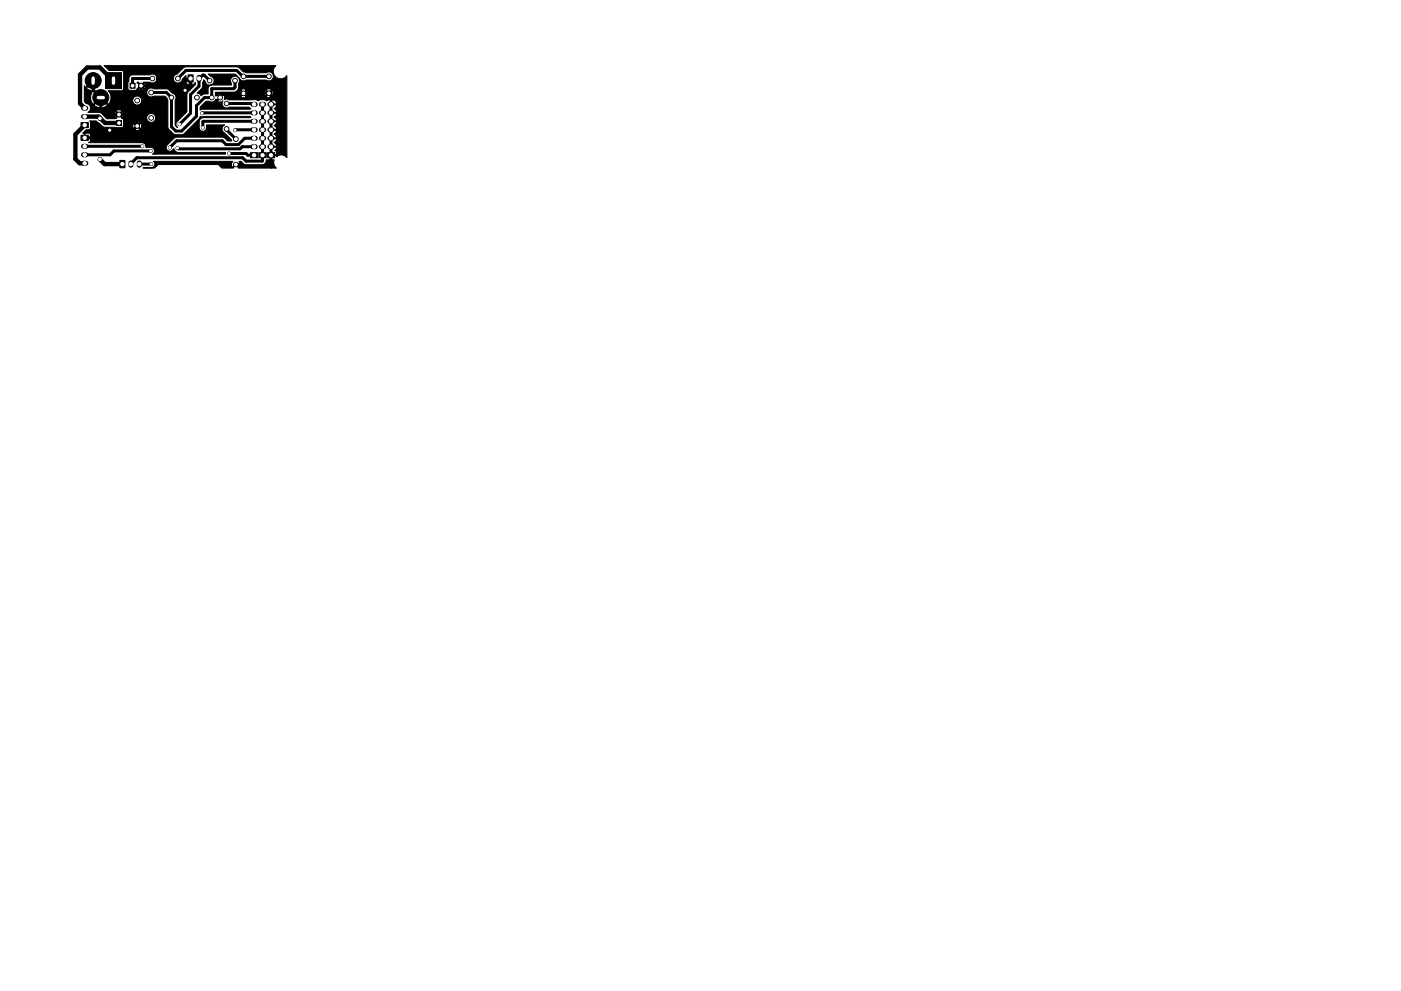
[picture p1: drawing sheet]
<svg xmlns="http://www.w3.org/2000/svg" width="420mm" height="297mm" viewBox="0 0 420 297" stroke-linecap="round" stroke-linejoin="round" font-family="sans-serif">
<g fill="#000" stroke="#000" stroke-width=".3">
<path d="M24.3 36.7h2.2v1.6h-2.2zM31.6 21.8h4.8v4.8h-4.8zM34.9 36.1h1.5v1.5h-1.5zM39 24.9h1.5v1.6h-1.5zM56.4 22.4h1.5v2.2h-1.5zM24.3 40.5h2.2v1.6h-2.2zM35.9 48.1h1.6v2.2h-1.6zM75.1 45.8h2.2v1.5h-2.2zM77.6 45.8h2.2v1.5h-2.2zM80.2 45.8h2.2v1.5h-2.2zM31.2 19.7h51.6l-.4 .3a2.25 2.25 0 0 0 .4 3.2 2.25 2.25 0 0 0 3.2-.5v24.5l-.4-.4a2.24 2.24 0 0 0-2.6 .1v-1.3l-.6-.5 .6-.8a1.36 1.36 0 0 0-.8-1.6 1.38 1.38 0 0 0 .8-1.3 1.38 1.38 0 0 0-.8-1.2 1.38 1.38 0 0 0 .8-1.3 1.38 1.38 0 0 0-.8-1.3 1.38 1.38 0 0 0 .8-1.2 1.38 1.38 0 0 0-.8-1.3 1.38 1.38 0 0 0 .8-1.3 1.38 1.38 0 0 0-.8-1.3 1.37 1.37 0 0 0 .8-1.3 1.37 1.37 0 0 0-1-1.2v-2.4l-.2-.3-.4 .1v-.4a1 1 0 0 0-1.4-.2l-.1 .2 .7 .8 .8-.8v.4l-.6 .6 .8 .7h.2l.2-.5v1.8l-.6-.1v1.3h1.4l.2-.3v.7l-.2-.2h-1.4v2.3h1.4l.2-.2v.7l-.2-.3h-1.4v2.3h1.4l.2-.2v.7l-.2-.2h-1.4v2.3h1.4l.2-.2v.6l-.2-.2h-1.4v2.3h1.4l.2-.2v.7l-.2-.2h-1.4v2.3h1.4l.2-.3v.7l-.2-.2h-1.4v2.3h1.5l.1-.8v1.3l-.1-.3h-1.5v1.2l.8 .1a2.14 2.14 0 0 0 .7 2.5h-1.5v-21.5l-.8-.7-.1 .1v-.3l-.8-.8a.99 .99 0 0 0-.2 1.5h.2l.8-.7v.3l-.6 .6a1 1 0 0 0 1.4 .2l.1-.2v21.5h-9.9l-.8-.9-.7 .9h-3.5l-1-1.1h-18.1l-1 1.1h-3.5l2.4-.1a1.09 1.09 0 0 0 1.1-.7 1.09 1.09 0 0 0-.4-1.2h23.8l-.2 .2a.95 .95 0 0 0 .2 1.5l.9-1 1 1a1 1 0 0 0 .2-1.5l-.2-.2h.6l.7 .7 .8 .3h4.8l.9-.5 .3-1 1.4-.1v-17.9l-1.2 .3a2.31 2.31 0 0 0-2.5 0l-.9-.3h-2.2l-.1-2.3-.1-.3-.4 .1-.1-.6a.95 .95 0 0 0-1.4 .2l.7 .8 .8-.8v.4l-.6 .6 .8 .7h.2l.2-.5v1.7h-.6v-1l-.8-.7-.2 .1v-.3l-.7-.8a.99 .99 0 0 0-.2 1.5h.2l.7-.7v.3l-.5 .6a1 1 0 0 0 1.4 .2l.1-.2v1h-5.1l-.5-.2-1 .2 .2-1-.2-.3-.4 .1-.1-.6a.95 .95 0 0 0-1.4 .2l.7 .8 .8-.8v.4l-1.5 1.5a1 1 0 0 0 1.4 .2l.1-.2a1.35 1.35 0 0 0 .2 1.8 1.35 1.35 0 0 0 1.7 .1h6l.6 .4-.3 .2h-14.3l-.7 .3v-.9l1.8-1.8h.9a1.32 1.32 0 0 0 2.1-.6l.3 .3 .8-.8-.8-.7-.3 .3-.2-1.1 5.9-.1 1-1 .1-1.6a1.35 1.35 0 0 0-.2-1.8 1.35 1.35 0 0 0-1.8 0 1.35 1.35 0 0 0-.2 1.8v.5h-5.9a1.08 1.08 0 0 0-1.1 1.1v1.6h-1.5l-.6 .6-.5-.7-.7-.2 1.6-1.7 .1-1.5 .3-.8 .4 .5a1.35 1.35 0 0 0 1.4 1.1 1.35 1.35 0 0 0 1.3-1.3 1.35 1.35 0 0 0-1.1-1.4l-.7-.6h8.1l1.4 1.5a1.34 1.34 0 0 0 1.9 .3h6.1a1.36 1.36 0 0 0 2.1-1.1 1.36 1.36 0 0 0-2.2-1.1h-6l-.8-.2-1.2-1.2-.8-.4h-15.2l-.8 .4-1.9 1.8a1.36 1.36 0 0 0-.7 2.3 1.36 1.36 0 0 0 2.3-.8l1.1-1 .1 .7h1.4l.1 1.9 .9-.1 .2-.5 .1 .7-1.6 1.6v-3.3l-1.2 .1 .1 1.2 .4 .3 .7-.2v1.9l-.6 .6-.3 .8v5.1l-3 3a1.06 1.06 0 0 0 .2 1.7l-.8-.6 .1-7.6a1.35 1.35 0 0 0-1-2.1l-1.3-1.2-3.2-.1v-3.3l-.2-.5a1.34 1.34 0 0 0-2-.4l-5.6 .1a1.56 1.56 0 0 0-.7 1.9l-.2 .4v1.8l.5 .5 2-.1 .2-.6 1-.7-1-.8v-.3h.4l.8 .9 .8-.9 1.9 .1a1.36 1.36 0 0 0 1.5 0 1.36 1.36 0 0 0 .6-1.4v3.3h-1a1.35 1.35 0 0 0-1.8 .2 1.35 1.35 0 0 0 0 1.8 1.35 1.35 0 0 0 1.8 .2h3.4l.6 .6 .2 .6v8a3.3 3.3 0 0 0 5 2l4.4-4.4 .3-.7 .6 .1 14.4-.1 .3 .2-.3 .2-14.5 .1-.7 .7v2.2a1.08 1.08 0 0 0 1 1 1.08 1.08 0 0 0 1.1-1v-.9h5.5a1.32 1.32 0 0 0-.8 1.2 1.32 1.32 0 0 0 .8 1.2l2 2.1 .1 .4h-1.2l-.9-.9-.7-.3h-13.7l-.8 .3-2.1 2.1a1.08 1.08 0 0 0 .1 1.5 1.08 1.08 0 0 0 1.5 0l.4-.4 .6 .8 .8 .3h14.2l-.1 .5h-20.9v-11.1l-.2-.5a1.36 1.36 0 0 0-2.3 0 1.36 1.36 0 0 0 .9 2.1 1.36 1.36 0 0 0 1.6-1.6v11.1h-1a1.08 1.08 0 0 0 .6-1.2 1.08 1.08 0 0 0-1.1-.8h-1.5v-18.3l-.2-.9-.2-.1-.8 .8 .8 .8 .2-.1 .2-.5v17.6l-.6-.6v-16.2l-.8-.8-.8 .8 .1 .2a1.01 1.01 0 0 0 1.5-.2v16.2l-.6-.1v-12.9a1.36 1.36 0 0 0-2.1-.9 1.36 1.36 0 0 0 0 2.3 1.36 1.36 0 0 0 2.1-.9v-.5v7.8l-.2-.6-.4 .1-.1-.6a.95 .95 0 0 0-1.4 .2l.7 .8 .8-.8v.4l-.6 .6 .8 .7 .2-.1 .2-.5v4.9h-.6v-4.1l-.8-.8-.1 .2v-.3l-.8-.8a.99 .99 0 0 0-.2 1.4l.2 .1 .8-.7v.3l-.6 .6a1 1 0 0 0 1.4 .2l.1-.2v4.1h-4.8v-8.8l-.2-.4-.4 .1-.1-.6a1.01 1.01 0 0 0-1.5 .2l.8 .8 .8-.8v.4l-.6 .6 .8 .8h.2l.2-.6v8.3h-10.5l.5-.6v-1.8l-.5-.5-1.1 .2v1.1h1.5l.1-.8v1.8l-.1-.8h-1.7v-1.3l-.5-.2 1-1h.8l.4-.3 .1-2-.2-.4h2l1.7 1.6 .9 .4h5.3l.3-.4-.1-2.1-.6-.2-.7-1-.2 .2v-.4l-.8-.8a1.06 1.06 0 0 0-.2 1.6h.2l.8-.8v.4l-.6 .8-2.7 .1v-4.2l-2-2-2 2a2.56 2.56 0 0 0 4 0v4.2l-2.1-1.8-3.7-.1a1.38 1.38 0 0 0 .7-1.6 1.38 1.38 0 0 0-1.3-1.1l-.5-.5v-4.8l.5 .5 2.2-2.2 .1 .2-2.1 2.1 .2 .4 1.9 .6-.5 .2a2.7 2.7 0 0 0 .5 3.7l2.1-2.1 2.2 2.1a2.56 2.56 0 0 0 0-3.9l4.2-.1 .4-.3 .1-5.3-.5-.5h-3.9z"/>
<circle cx="27.9" cy="24.2" r="2.4"/>
<circle cx="30" cy="35.5" r=".44"/>
<circle cx="30.2" cy="29.2" r="2.4"/>
<circle cx="32.9" cy="39" r=".44"/>
<circle cx="35.7" cy="34.3" r=".76"/>
<circle cx="41.1" cy="37.8" r=".7"/>
<circle cx="41.1" cy="30.1" r=".7"/>
<circle cx="41.1" cy="30.1" r=".44"/>
<circle cx="42.3" cy="25.7" r=".76"/>
<circle cx="45.3" cy="35.3" r=".7"/>
<circle cx="45.3" cy="27.7" r=".7"/>
<circle cx="45.7" cy="23.5" r=".7"/>
<circle cx="51.4" cy="29.2" r=".7"/>
<circle cx="53.3" cy="23.5" r=".7"/>
<circle cx="53.8" cy="37.2" r=".44"/>
<circle cx="55.5" cy="27.1" r=".44"/>
<circle cx="59.1" cy="29.2" r=".7"/>
<circle cx="60.6" cy="33.9" r=".44"/>
<circle cx="60.8" cy="38.3" r=".44"/>
<circle cx="62.9" cy="24.2" r=".7"/>
<circle cx="63.5" cy="29.2" r=".7"/>
<circle cx="63.5" cy="29.2" r=".44"/>
<circle cx="66" cy="29.2" r=".7"/>
<circle cx="67.9" cy="31" r=".7"/>
<circle cx="67.9" cy="38.6" r=".7"/>
<circle cx="70.5" cy="24.2" r=".7"/>
<circle cx="70.5" cy="39" r=".44"/>
<circle cx="73" cy="22.9" r=".7"/>
<circle cx="73" cy="28" r=".7"/>
<circle cx="80.6" cy="22.9" r=".7"/>
<circle cx="80.6" cy="28" r=".7"/>
<circle cx="30" cy="47.7" r=".44"/>
<circle cx="42.7" cy="43.9" r=".44"/>
<circle cx="45.2" cy="45.2" r=".44"/>
<circle cx="45.3" cy="49.2" r=".44"/>
<circle cx="50.9" cy="44.2" r=".44"/>
<circle cx="53.2" cy="44.4" r=".44"/>
<circle cx="68.7" cy="46" r=".44"/>
<circle cx="70.7" cy="49.3" r=".7"/>
<circle cx="70.7" cy="41.7" r=".7"/>
<circle cx="70.7" cy="41.7" r=".44"/>
</g>
<g fill="none" stroke="#000" stroke-width="1.5">
<path d="M25.1 35h.6M25.1 32.4h.6M59.7 23.2v.7M75.9 38.9h.6M75.9 36.4h.6M75.9 33.8h.6M75.9 31.3h.6M78.4 38.9h.7M78.4 36.4h.7M78.4 33.8h.7M78.4 31.3h.7M80.9 38.9h.7"/>
<path d="M80.9 36.4h.7M80.9 33.8h.7M80.9 31.3h.7M25.1 43.9h.6M25.1 46.4h.6M25.1 48.9h.6M39.2 48.8v.7M41.8 48.8v.7M75.9 44h.6M75.9 41.4h.6M78.4 44h.7M78.4 41.4h.7"/>
<path d="M80.9 44h.7M80.9 41.4h.7"/>
</g>
<g fill="none" stroke="#000" stroke-width=".9">
<path d="M27.9 24.2v2.8l2.3 2.2v3.5l1.7 1.6h5.8l3.4 3.5M41.1 37.8l-1.2 1.2h-8.4l-2.3 2.3h-3.8M45.7 23.5h-5.9v2.2M55.5 27.1l1.6-1.7v-1.9h-.6l-2.1 2.2h-12.1v1.8l.8 .7v3l-2 1.9v4.7M62.9 24.2l-1.7-1.7h-.4l-1.1 1v2.3l-2.6 2.6v5.5l-3.3 3.3M66 29.2l.2-1.2h15.1v20.4l-1.4 1.4h-7.8l-.5-.5h-.9M67.9 38.6v.3l2.8 2.8M67.9 31h8l.3 .3M70.5 24.2v2l-.4 .4h-6.6v2.6h-2.2l-2.4 2.5v3.1l-4.4 4.5h-1.8l-1.3-1.3v-8.8l-1.5-1.5h-4.6M76.2 38.9l-5.7 .1M76.2 36.4h-15.2l-.2 1.9M76.2 33.8l-15.6 .1"/>
<path d="M78.7 31.3l-.1 17h-4.8l-1-1h-31.8l-1.8 1.9M80.6 22.9h-7.8l-1.8-1.8h-15.2l-2.5 2.4M25.4 43.9h17.3M41.8 49.2h3.5M45.2 45.2h-11l-1.2 1.2h-7.6M68.7 46h5.1l.5 .5h1.9M76.2 44h-3.6l-.6 .6h-18.5l-.3-.2M76.2 41.4h-2.8l-1.9 1.9h-3.7l-1.1-1.1h-13.7l-2.1 2"/>
</g>
<path d="M25.4 35h4.2l1.9 1.9h4.2M25.4 37.5l-2.8 2.8v7.4l1.3 1.2h1.5M30 35.3v.2M34 24.2l-4-4h-3.8l-2.2 2.2v8.6l1.4 1.4M30 47.7l1.4 1.5h5.3" fill="none" stroke="#000" stroke-width="1.3"/>
<g fill="#fff" stroke="#fff" stroke-width=".3">
<circle cx="45.3" cy="49.2" r=".32"/>
<circle cx="63.5" cy="29.2" r=".32"/>
<circle cx="30" cy="47.7" r=".4"/>
<circle cx="30" cy="35.5" r=".4"/>
<circle cx="70.7" cy="41.7" r=".32"/>
<circle cx="68.7" cy="46" r=".32"/>
<circle cx="53.2" cy="44.4" r=".32"/>
<circle cx="50.9" cy="44.2" r=".32"/>
<circle cx="70.5" cy="39" r=".32"/>
<circle cx="60.8" cy="38.3" r=".32"/>
<circle cx="60.6" cy="33.9" r=".32"/>
<circle cx="53.8" cy="37.2" r=".32"/>
<circle cx="32.9" cy="39" r=".32"/>
<circle cx="55.5" cy="27.1" r=".32"/>
<circle cx="41.1" cy="30.1" r=".32"/>
<circle cx="45.2" cy="45.2" r=".32"/>
<circle cx="42.7" cy="43.9" r=".32"/>
<circle cx="80.6" cy="22.9" r=".41"/>
<circle cx="80.6" cy="28" r=".41"/>
<circle cx="73" cy="22.9" r=".41"/>
<circle cx="73" cy="28" r=".41"/>
<circle cx="70.7" cy="41.7" r=".41"/>
<circle cx="70.7" cy="49.3" r=".41"/>
<circle cx="67.9" cy="31" r=".41"/>
<circle cx="67.9" cy="38.6" r=".41"/>
<circle cx="45.3" cy="35.3" r=".41"/>
<circle cx="45.3" cy="27.7" r=".41"/>
<circle cx="62.9" cy="24.2" r=".41"/>
<circle cx="70.5" cy="24.2" r=".41"/>
<circle cx="59.1" cy="29.2" r=".41"/>
<circle cx="51.4" cy="29.2" r=".41"/>
<circle cx="41.1" cy="30.1" r=".41"/>
<circle cx="41.1" cy="37.8" r=".41"/>
<circle cx="53.3" cy="23.5" r=".41"/>
<circle cx="45.7" cy="23.5" r=".41"/>
<circle cx="39.8" cy="25.7" r=".41"/>
<circle cx="42.3" cy="25.7" r=".41"/>
<circle cx="35.7" cy="36.9" r=".41"/>
<circle cx="35.7" cy="34.3" r=".41"/>
<circle cx="63.5" cy="29.2" r=".41"/>
<circle cx="66" cy="29.2" r=".41"/>
<circle cx="76.2" cy="46.5" r=".5"/>
<circle cx="76.2" cy="44" r=".5"/>
<circle cx="76.2" cy="41.4" r=".5"/>
<circle cx="76.2" cy="38.9" r=".5"/>
<circle cx="76.2" cy="36.4" r=".5"/>
<circle cx="76.2" cy="33.8" r=".5"/>
<circle cx="76.2" cy="31.3" r=".5"/>
<circle cx="81.3" cy="46.5" r=".5"/>
<circle cx="81.3" cy="44" r=".5"/>
<circle cx="81.3" cy="41.4" r=".5"/>
<circle cx="81.3" cy="38.9" r=".5"/>
<circle cx="81.3" cy="36.4" r=".5"/>
<circle cx="81.3" cy="33.8" r=".5"/>
<circle cx="81.3" cy="31.3" r=".5"/>
<circle cx="78.7" cy="46.5" r=".5"/>
<circle cx="78.7" cy="44" r=".5"/>
<circle cx="78.7" cy="41.4" r=".5"/>
<circle cx="78.7" cy="38.9" r=".5"/>
<circle cx="78.7" cy="36.4" r=".5"/>
<circle cx="78.7" cy="33.8" r=".5"/>
<circle cx="78.7" cy="31.3" r=".5"/>
<circle cx="25.4" cy="41.3" r=".5"/>
<circle cx="25.4" cy="43.9" r=".5"/>
<circle cx="25.4" cy="46.4" r=".5"/>
<circle cx="25.4" cy="48.9" r=".5"/>
<circle cx="25.4" cy="37.5" r=".5"/>
<circle cx="25.4" cy="35" r=".5"/>
<circle cx="25.4" cy="32.4" r=".5"/>
<circle cx="36.7" cy="49.2" r=".5"/>
<circle cx="39.2" cy="49.2" r=".5"/>
<circle cx="41.8" cy="49.2" r=".5"/>
<circle cx="57.2" cy="23.5" r=".5"/>
<circle cx="59.7" cy="23.5" r=".5"/>
</g>
<path d="M27.9 23.4v1.5M29.5 29.2h1.5M34 23.4v1.5" fill="none" stroke="#fff" stroke-width="1"/>
</svg>
